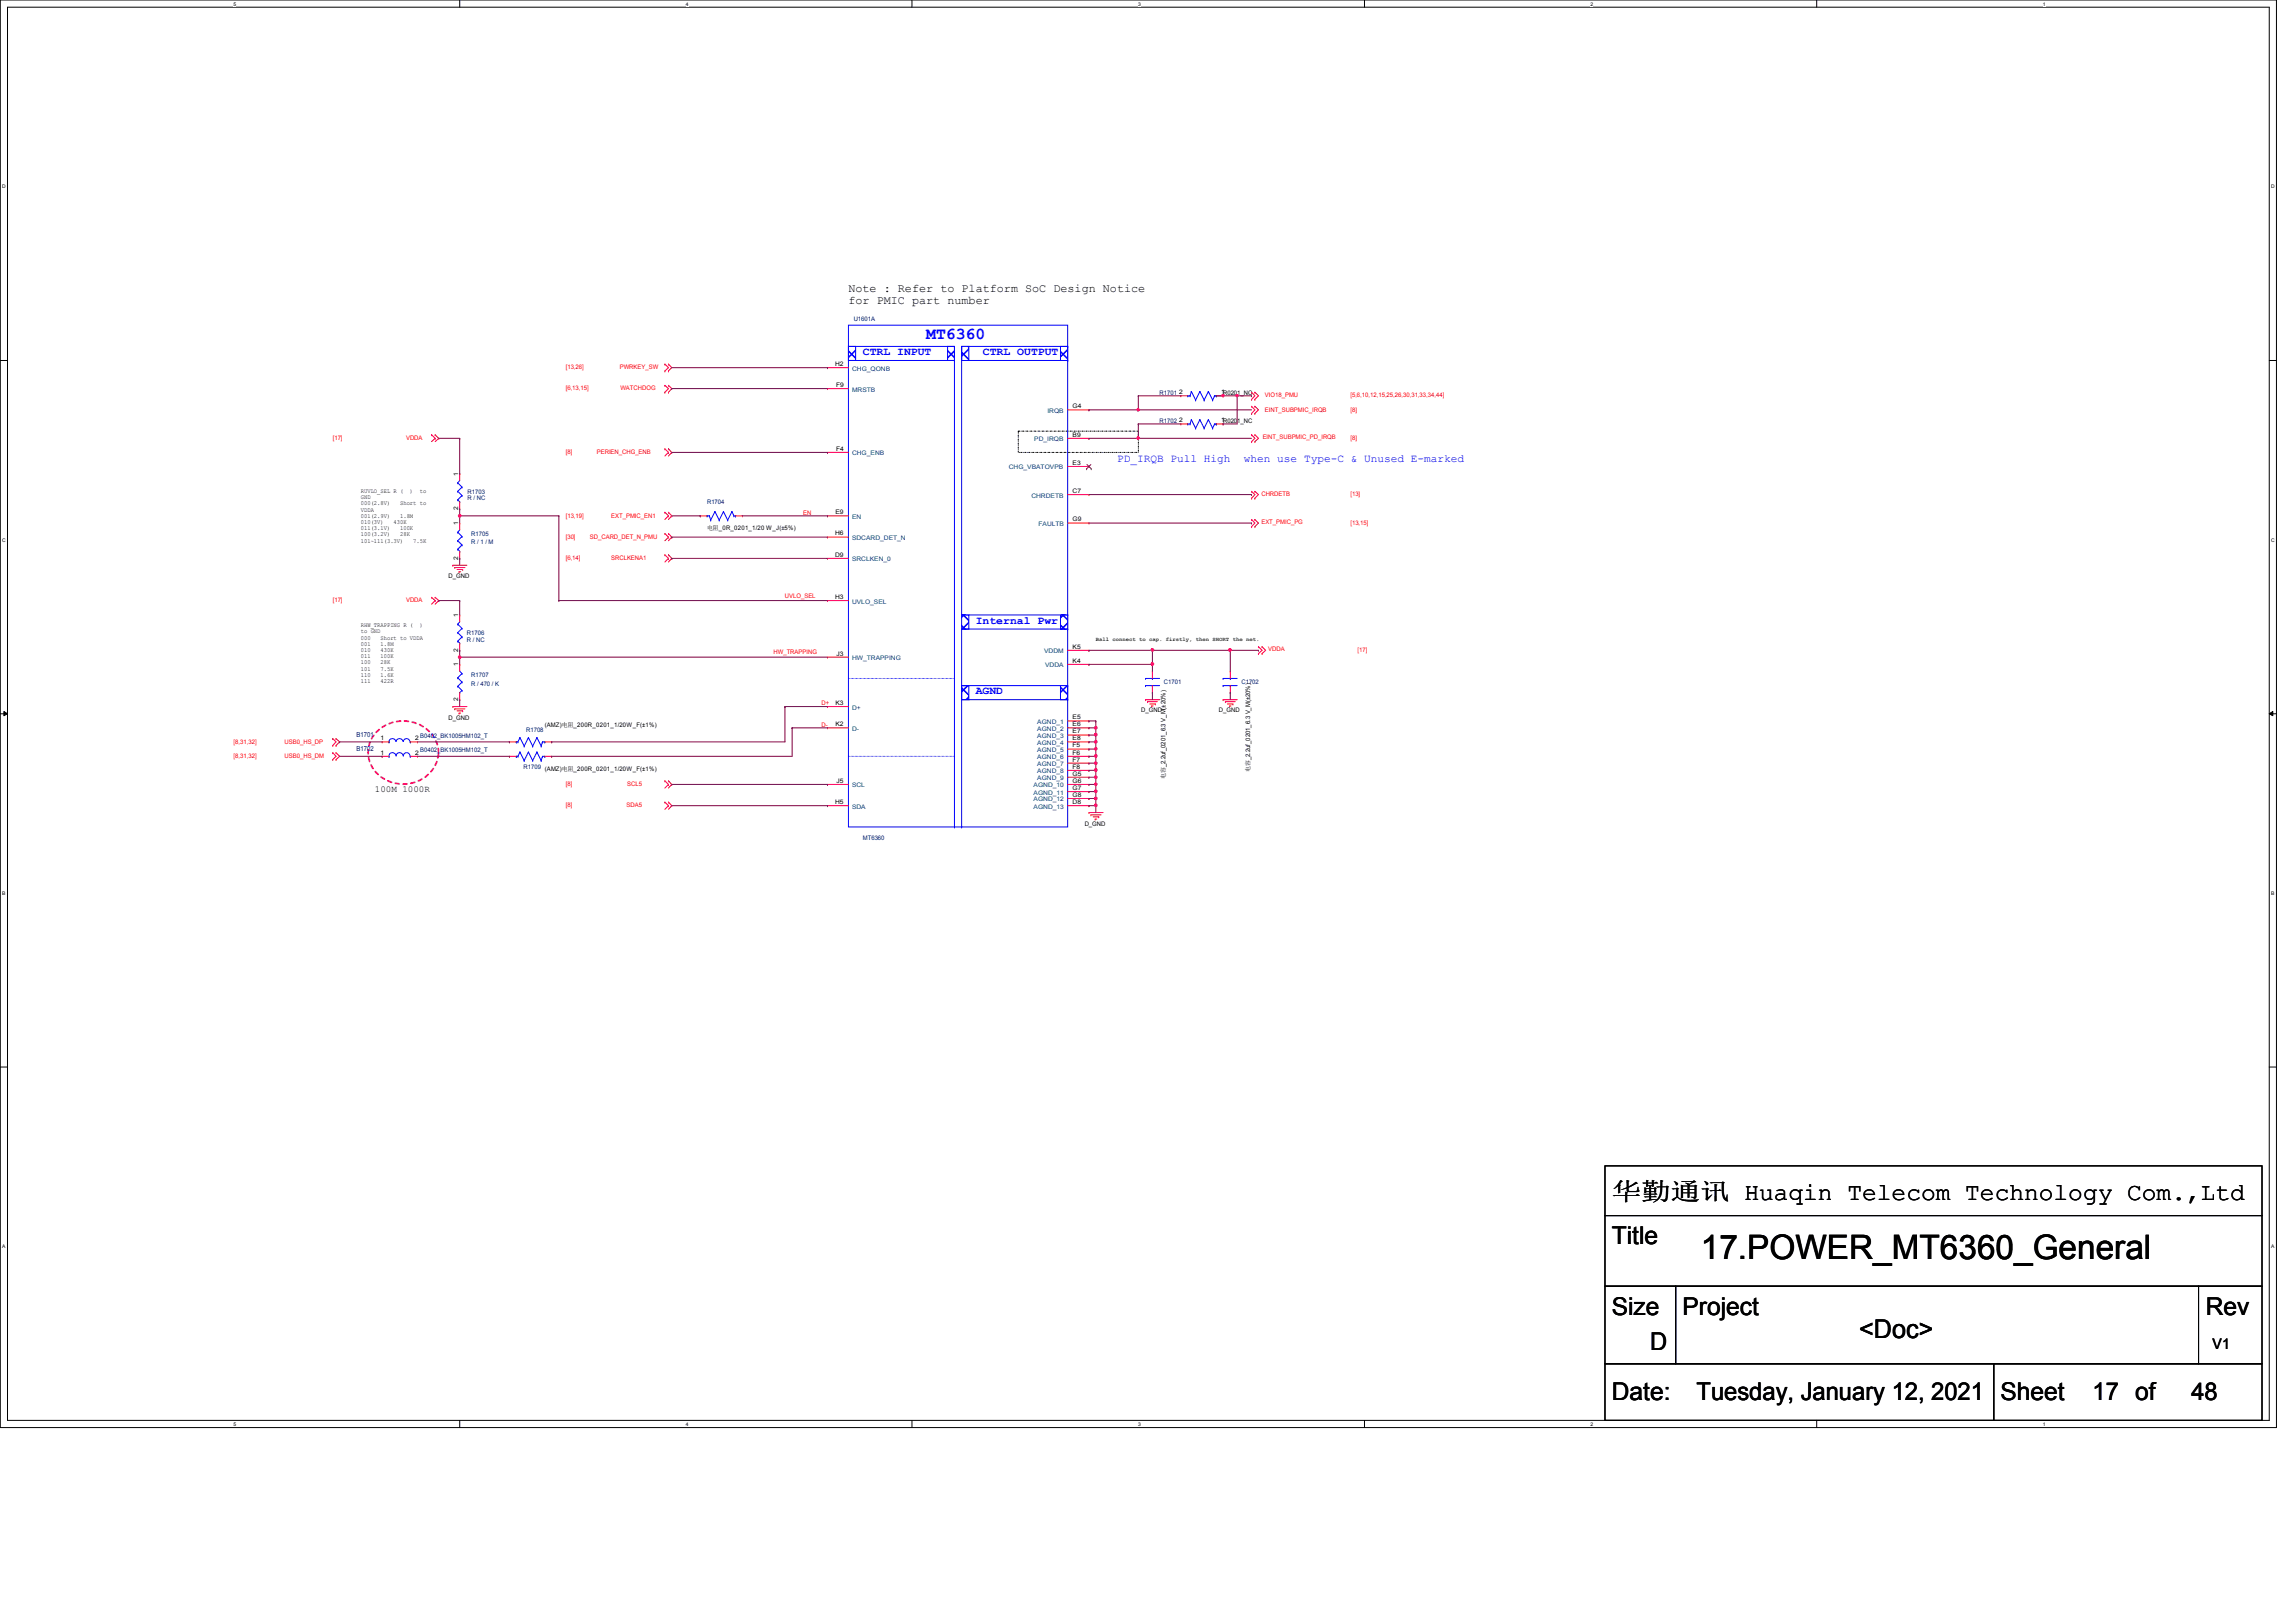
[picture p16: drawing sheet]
<svg xmlns="http://www.w3.org/2000/svg" width="297mm" height="210mm" viewBox="0 0 297 210" stroke-linecap="round" stroke-linejoin="round" font-family="sans-serif">
<defs><g id="words">
<text font-size="4.4" x="220" y="162.9">17.POWER_MT6360_General</text>
<text font-size="3.3" x="240.5" y="173.1">&lt;Doc&gt;</text>
<g font-size="3.2">
<text x="208.5" y="155.2">华华华华 Huaqin Telecom Technology Com.,Ltd</text>
<text x="208.5" y="161">Title</text>
<text x="208.5" y="170.2">Size</text>
<text x="217.7" y="170.2">Project</text>
<text x="285.4" y="170.2">Rev</text>
<text x="213.5" y="174.7">D</text>
<text x="208.5" y="181.1">Date:</text>
<text x="219.5" y="181.1">Tuesday, January 12, 2021</text>
<text x="258.8" y="181.1">Sheet</text>
<text x="270.7" y="181.1">17 of</text>
<text x="283.5" y="181.1">48</text>
</g>
<text font-size="2.2" fill="#00f" x="119.8" y="43.9">MT6360</text>
<text font-size="1.9" x="286.3" y="174.5">V1</text>
<g font-size="1.5">
<text x="109.8" y="37.8">Note : Refer to Platform SoC Design Notice</text>
<text x="109.8" y="39.3">for PMIC part number</text>
</g>
<g font-size="1.4" fill="#00f">
<text x="111.6" y="46">CTRL INPUT</text>
<text x="127.2" y="46">CTRL OUTPUT</text>
<text x="144.5" y="59.7">PD_IRQB Pull High</text>
<text x="160.9" y="59.7">when use Type-C &amp; Unused E-marked</text>
<text x="126.2" y="80.7">Internal Pwr</text>
<text x="126.2" y="89.9">AGND</text>
</g>
<text font-size="1.2" x="48.5" y="102.5">100M 1000R</text>
<g font-size=".9" fill="#000080">
<text x="46.1" y="95.4">B1701</text>
<text x="46.1" y="97.2">B1702</text>
</g>
<g font-size=".8" fill="#000080">
<text x="110.4" y="41.6">U1601A</text>
<text x="150" y="51.1">R1701</text>
<text x="150" y="54.7">R1702</text>
<text x="60.5" y="63.9">R1703</text>
<text x="60.5" y="64.8">R / NC</text>
<text x="91.5" y="65.2">R1704</text>
<text x="61" y="69.3">R1705</text>
<text x="61" y="70.4">R / 1 / M</text>
<text x="60.4" y="82.2">R1706</text>
<text x="60.4" y="83.1">R / NC</text>
<text x="61" y="87.6">R1707</text>
<text x="61" y="88.7">R / 470 / K</text>
<text x="150.6" y="88.6">C1701</text>
<text x="160.6" y="88.6">C1702</text>
<text x="54.4" y="95.5">B0402_BK1005HM102_T</text>
<text x="68.1" y="94.7">R1708</text>
<text x="54.4" y="97.3">B0402_BK1005HM102_T</text>
<text x="67.7" y="99.5">R1709</text>
<text x="111.6" y="108.7">MT6360</text>
</g>
<g font-size=".8" fill="#f00">
<text x="73.2" y="47.8">[13,26]</text>
<text x="80.2" y="47.8">PWRKEY_SW</text>
<text x="73.2" y="50.5">[6,13,15]</text>
<text x="80.3" y="50.5">WATCHDOG</text>
<text x="163.7" y="51.4">VIO18_PMU</text>
<text x="163.7" y="53.3">EINT_SUBPMIC_IRQB</text>
<text x="174.7" y="51.4">[5,6,10,12,15,25,26,30,31,33,34,44]</text>
<text x="174.7" y="53.3">[8]</text>
<text x="43" y="56.9">[17]</text>
<text x="52.5" y="56.9">VDDA</text>
<text x="73.2" y="58.8">[8]</text>
<text x="77.2" y="58.8">PERIEN_CHG_ENB</text>
<text x="163.4" y="56.8">EINT_SUBPMIC_PD_IRQB</text>
<text x="174.7" y="56.9">[8]</text>
<text x="163.2" y="64.1">CHRDETB</text>
<text x="174.7" y="64.2">[13]</text>
<text x="73.2" y="69.7">[30]</text>
<text x="73.2" y="67">[13,19]</text>
<text x="76.3" y="69.7">SD_CARD_DET_N_PMU</text>
<text x="79.1" y="67">EXT_PMIC_EN1</text>
<text x="103.9" y="66.6">EN</text>
<text x="163.2" y="67.8">EXT_PMIC_PG</text>
<text x="174.7" y="67.9">[13,15]</text>
<text x="43" y="77.9">[17]</text>
<text x="52.5" y="77.9">VDDA</text>
<text x="73.2" y="72.5">[6,14]</text>
<text x="79.1" y="72.5">SRCLKENA1</text>
<text x="101.6" y="77.3">UVLO_SEL</text>
<text x="100.1" y="84.7">HW_TRAPPING</text>
<text x="164.1" y="84.2">VDDA</text>
<text x="175.6" y="84.4">[17]</text>
<text x="106.3" y="91.3">D+</text>
<text x="106.3" y="94">D-</text>
<text x="30.2" y="98.1">[8,31,32]</text>
<text x="30.2" y="96.2">[8,31,32]</text>
<text x="36.8" y="98.1">USB0_HS_DM</text>
<text x="36.8" y="96.2">USB0_HS_DP</text>
<text x="73.2" y="101.7">[8]</text>
<text x="81.1" y="101.7">SCL5</text>
<text x="73.2" y="104.5">[8]</text>
<text x="81.1" y="104.5">SDA5</text>
</g>
<g font-size=".8">
<text x="108" y="47.4">H2</text>
<text x="108.2" y="50.1">F9</text>
<text x="138.8" y="52.8">G4</text>
<text x="152.6" y="51">2</text>
<text x="158" y="51">1R0201_NC</text>
<text x="108.2" y="58.3">F4</text>
<text x="138.8" y="56.5">B9</text>
<text x="152.6" y="54.7">2</text>
<text x="158" y="54.7">1R0201_NC</text>
<text x="46.7" y="63.8">RUVLO_SEL R (</text>
<text x="46.7" y="64.6">GND</text>
<text x="46.7" y="65.4">000(2.8V)</text>
<text x="51.8" y="65.4">Short to</text>
<text x="53" y="63.8">)</text>
<text x="54.3" y="63.8">to</text>
<text x="59.3" y="61.6" transform="rotate(-90 59.3 61.6)">1</text>
<text x="138.8" y="63.8">C7</text>
<text x="138.8" y="60.2">E3</text>
<text x="46.7" y="66.2">VDDA</text>
<text x="46.7" y="67">001(2.9V)</text>
<text x="46.7" y="67.8">010(3V)</text>
<text x="46.7" y="68.6">011(3.1V)</text>
<text x="46.7" y="69.4">100(3.2V)</text>
<text x="46.7" y="70.2">101~111(3.3V)</text>
<text x="50.9" y="67.8">430K</text>
<text x="51.8" y="67">1.8M</text>
<text x="51.8" y="68.6">100K</text>
<text x="51.8" y="69.4">28K</text>
<text x="53.5" y="70.2">7.5K</text>
<text x="59.3" y="66" transform="rotate(-90 59.3 66)">2</text>
<text x="59.3" y="67.9" transform="rotate(-90 59.3 67.9)">1</text>
<text x="91.5" y="68.5">电电_0R_0201_1/20 W_J(±5%)</text>
<text x="108" y="69.3">H6</text>
<text x="108.1" y="66.5">E9</text>
<text x="138.8" y="67.5">G9</text>
<text x="58" y="74.8">D_GND</text>
<text x="59.3" y="72.4" transform="rotate(-90 59.3 72.4)">2</text>
<text x="108" y="77.5">H3</text>
<text x="108" y="72">D9</text>
<text x="46.7" y="81.2">RHW_TRAPPING R (</text>
<text x="46.7" y="82">to GND</text>
<text x="46.7" y="82.8">000</text>
<text x="46.7" y="83.6">001</text>
<text x="49.2" y="82.8">Short to VDDA</text>
<text x="49.2" y="83.6">1.8M</text>
<text x="54.3" y="81.2">)</text>
<text x="59.3" y="79.8" transform="rotate(-90 59.3 79.8)">1</text>
<text x="138.8" y="83.9">K5</text>
<text x="46.7" y="84.4">010</text>
<text x="46.7" y="85.2">011</text>
<text x="46.7" y="86">100</text>
<text x="46.7" y="86.8">101</text>
<text x="46.7" y="87.6">110</text>
<text x="46.7" y="88.4">111</text>
<text x="49.2" y="84.4">430K</text>
<text x="49.2" y="85.2">100K</text>
<text x="49.2" y="86">28K</text>
<text x="49.2" y="86.8">7.5K</text>
<text x="49.2" y="87.6">1.6K</text>
<text x="49.2" y="88.4">422R</text>
<text x="59.3" y="86.2" transform="rotate(-90 59.3 86.2)">1</text>
<text x="59.3" y="84.3" transform="rotate(-90 59.3 84.3)">2</text>
<text x="108.2" y="84.8">J3</text>
<text x="138.8" y="85.8">K4</text>
<text x="49.2" y="95.8">1</text>
<text x="53.7" y="95.8">2</text>
<text x="58" y="93.1">D_GND</text>
<text x="59.3" y="90.7" transform="rotate(-90 59.3 90.7)">2</text>
<text x="70.5" y="94.1">(AMZ)电电_200R_0201_1/20W_F(±1%)</text>
<text x="108.1" y="91.2">K3</text>
<text x="108.1" y="94">K2</text>
<text x="138.8" y="94.9">E7</text>
<text x="138.8" y="93.1">E5</text>
<text x="138.8" y="94">E6</text>
<text x="138.8" y="95.8">E8</text>
<text x="147.7" y="92.2">D_GND</text>
<text x="157.7" y="92.2">D_GND</text>
<text x="49.2" y="97.7">1</text>
<text x="53.7" y="97.7">2</text>
<text x="70.5" y="99.7">(AMZ)电电_200R_0201_1/20W_F(±1%)</text>
<text x="108.2" y="101.3">J5</text>
<text x="138.8" y="96.7">F5</text>
<text x="138.8" y="97.7">F6</text>
<text x="138.8" y="98.5">F7</text>
<text x="138.8" y="99.5">F8</text>
<text x="138.8" y="100.4">G5</text>
<text x="138.8" y="101.3">G6</text>
<text x="150.8" y="100.8" transform="rotate(-90 150.8 100.8)">电电_2.2uf_0201_6.3 V_M(±20%)</text>
<text x="161.7" y="99.9" transform="rotate(-90 161.7 99.9)">电电_2.2uf_0201_6.3 V_M(±20%)</text>
<text x="108" y="104.1">H5</text>
<text x="138.8" y="102.2">G7</text>
<text x="138.8" y="103.1">G8</text>
<text x="138.8" y="104.1">D8</text>
<text x="140.3" y="106.8">D_GND</text>
</g>
<g font-size=".8" fill="#004080">
<text x="110.2" y="48">CHG_QONB</text>
<text x="110.2" y="50.7">MRSTB</text>
<text x="135.5" y="53.4">IRQB</text>
<text x="110.2" y="58.9">CHG_ENB</text>
<text x="133.8" y="57.1">PD_IRQB</text>
<text x="130.5" y="60.7">CHG_VBATOVPB</text>
<text x="133.4" y="64.4">CHRDETB</text>
<text x="110.2" y="67.1">EN</text>
<text x="110.2" y="69.9">SDCARD_DET_N</text>
<text x="134.4" y="68.1">FAULTB</text>
<text x="110.2" y="72.6">SRCLKEN_0</text>
<text x="110.2" y="78.1">UVLO_SEL</text>
<text x="110.2" y="85.4">HW_TRAPPING</text>
<text x="135.1" y="84.5">VDDM</text>
<text x="135.2" y="86.4">VDDA</text>
<text x="110.2" y="94.6">D-</text>
<text x="110.2" y="91.8">D+</text>
<text x="134.2" y="95.5">AGND_3</text>
<text x="134.2" y="93.7">AGND_1</text>
<text x="134.2" y="94.6">AGND_2</text>
<text x="110.2" y="101.9">SCL</text>
<text x="133.7" y="101.9">AGND_10</text>
<text x="134.2" y="96.4">AGND_4</text>
<text x="134.2" y="97.3">AGND_5</text>
<text x="134.2" y="98.3">AGND_6</text>
<text x="134.2" y="99.1">AGND_7</text>
<text x="134.2" y="100.1">AGND_8</text>
<text x="134.2" y="101">AGND_9</text>
<text x="110.2" y="104.6">SDA</text>
<text x="133.7" y="102.8">AGND_11</text>
<text x="133.7" y="103.7">AGND_12</text>
<text x="133.7" y="104.6">AGND_13</text>
</g>
<text font-size=".7" fill="#008000" x="141.8" y="82.9">Ball connect to cap. firstly, then SHORT the net.</text>
<g font-size=".6">
<text x="30.2" y=".7">5</text>
<text x="88.7" y=".7">4</text>
<text x="147.2" y=".7">3</text>
<text x="205.8" y=".7">2</text>
<text x="264.3" y=".7">1</text>
<text x=".3" y="24.4">D</text>
<text x="293.8" y="24.4">D</text>
<text x=".3" y="70.1">C</text>
<text x="293.8" y="70.1">C</text>
<text x=".3" y="115.8">B</text>
<text x="293.8" y="115.8">B</text>
<text x=".3" y="161.5">A</text>
<text x="293.8" y="161.5">A</text>
<text x="30.2" y="184.5">5</text>
<text x="88.7" y="184.5">4</text>
<text x="147.2" y="184.5">3</text>
<text x="205.8" y="184.5">2</text>
<text x="264.3" y="184.5">1</text>
</g>
</g></defs>
<path d="M0 0h294.5v184.7h-294.5zM1 .9h292.6v182.9h-292.6z" fill="none" stroke="#000" stroke-width=".13"/>
<g fill="#fff">
<path d="M30.2 .1h.4v.7h-.4z"/>
<path d="M30.2 183.9h.4v.8h-.4z"/>
</g>
<path d="M59.5 0v.9M59.5 183.8v.9" fill="none" stroke="#000" stroke-width=".13"/>
<g fill="#fff">
<path d="M88.7 .1h.4v.7h-.4z"/>
<path d="M88.7 183.9h.4v.8h-.4z"/>
</g>
<path d="M118 0v.9M118 183.8v.9" fill="none" stroke="#000" stroke-width=".13"/>
<g fill="#fff">
<path d="M147.2 .1h.4v.7h-.4z"/>
<path d="M147.2 183.9h.4v.8h-.4z"/>
</g>
<path d="M176.5 0v.9M176.5 183.8v.9" fill="none" stroke="#000" stroke-width=".13"/>
<g fill="#fff">
<path d="M205.8 .1h.3v.7h-.3z"/>
<path d="M205.8 183.9h.3v.8h-.3z"/>
</g>
<path d="M235 0v.9M235 183.8v.9" fill="none" stroke="#000" stroke-width=".13"/>
<g fill="#fff">
<path d="M264.3 .1h.3v.7h-.3z"/>
<path d="M264.3 183.9h.3v.8h-.3z"/>
<path d="M.3 23.8h.5v.7h-.5z"/>
<path d="M293.8 23.8h.5v.7h-.5z"/>
<path d="M.3 69.5h.5v.7h-.5z"/>
<path d="M293.8 69.5h.5v.7h-.5z"/>
</g>
<path d="M0 46.7h1M293.6 46.7h.9" fill="none" stroke="#000" stroke-width=".13"/>
<g fill="#fff">
<path d="M.3 115.2h.4v.8h-.4z"/>
<path d="M293.8 115.2h.5v.8h-.5z"/>
</g>
<path d="M0 92.4h1M.5 92.1l.5 .3-.5 .2zM293.6 92.4l.4-.3v.5zM293.6 92.4h.9" fill="none" stroke="#000" stroke-width=".13"/>
<path d="M.5 92.1l.5 .3-.5 .2zM293.6 92.4l.4-.3v.5z" fill="#000"/>
<g fill="#fff">
<path d="M.3 160.9h.4v.8h-.4z"/>
<path d="M293.8 160.9h.4v.8h-.4z"/>
</g>
<path d="M0 138.1h1M293.6 138.1h.9M207.6 157.3h85v9.2h-85zM207.6 150.9h85v6.4h-85zM207.6 166.5h9.2v10h-9.2zM207.6 176.5h50.3v7.3h-50.3zM216.8 166.5h67.6v10h-67.6zM257.9 176.5h34.7v7.3h-34.7zM284.4 166.5h8.2v10h-8.2z" fill="none" stroke="#000" stroke-width=".13"/>
<path d="M131.7 55.8h15.6v2.7h-15.6z" fill="none" stroke="#000" stroke-width=".13" stroke-dasharray=".2 .2 0 .2"/>
<path d="M48.7 94.7a4.8 4.8 0 0 1 7.7 1.2 4.1 4.1 0 0 1-3.4 5.5 4.4 4.4 0 0 1-5.4-4 3.8 3.8 0 0 1 1.1-2.7z" fill="none" stroke="#f0f" stroke-width=".25" stroke-dasharray=".5 .5"/>
<g fill="none" stroke="#f00" stroke-width=".13">
<path d="M55.8 56.3h.1M55.8 56.3l.5 .4M56.3 56.7h.1M56.3 56.3h.1M56.3 56.7l-.5 .4M56.3 56.3l.5 .4M56.8 56.7h.1M56.8 56.7l-.5 .4M86 49.9h.1M86 50.8h.1M86 47.1h.1M86 48h.1"/>
<path d="M86 58.1h.1M86 49.9l.5 .4-.5 .5M86 47.1l.5 .5-.5 .4M86 58.1l.5 .4M86.5 50.8h.1M86.5 49.9h.1M86.5 48h.1M86.5 47.1h.1M86.5 58.5h.1M86.5 58.1h.1M86.5 49.9l.4 .4-.4 .5M86.5 47.1l.4 .5-.4 .4"/>
<path d="M86.5 58.5l-.5 .5M86.5 58.1l.4 .4M86.9 58.5h.1M86.9 58.5l-.4 .5M152.8 54.9h.1M152.8 51.2h.1M152.8 54.9h.9M152.8 51.2h.9M157.3 54.9h.9M157.3 51.2h.9M158.2 54.9h.1M158.2 51.2h.1"/>
<path d="M161.9 50.8h.1M161.9 51.7h.1M161.9 50.8l.4 .4-.4 .5M161.9 52.6h.1M161.9 53.5h.1M161.9 56.3h.1M161.9 57.1h.1M161.9 52.6l.4 .4-.4 .5M161.9 56.3l.4 .4-.4 .4M162.3 50.8h.1M162.3 51.7h.1M162.3 50.8l.5 .4-.5 .5"/>
<path d="M162.3 52.6h.1M162.3 53.5h.1M162.3 56.3h.1M162.3 57.1h.1M162.3 52.6l.5 .4-.5 .5M162.3 56.3l.5 .4-.5 .4M55.8 77.3h.1M55.8 77.3l.5 .4M56.3 77.7h.1M56.3 77.3h.1M56.3 77.7l-.5 .5M56.3 77.3l.5 .4"/>
<path d="M56.8 77.7h.1M56.8 77.7l-.5 .5M58.6 73.2h.1M58.6 73.2h1.8M58.8 73.4h.1M58.8 73.4h1.4M59.1 73.7h.8M59.4 74h.1M59.4 74h.2M59.5 61.3h.1M59.5 65.9h.1M59.5 61.3v.9"/>
<path d="M59.5 64.9v1M59.5 79.6h.1M59.5 67.7h.1M59.5 72.3h.1M59.5 67.7v.9M59.5 71.3v1M59.5 79.6v.9M59.9 73.7h.1M86 66.3h.1M86 69h.1M86 71.8h.1M86 66.3l.5 .5"/>
<path d="M86 69l.5 .5M86 71.8l.5 .5M86.5 66.8h.1M86.5 66.3h.1M86.5 69.5h.1M86.5 69h.1M86.5 72.3h.1M86.5 71.8h.1M86.5 66.8l-.5 .4M86.5 66.3l.4 .5M86.5 69.5l-.5 .5M86.5 69l.4 .5"/>
<path d="M86.5 72.3l-.5 .4M86.5 71.8l.4 .5M86.9 66.8h.1M86.9 69.5h.1M86.9 72.3h.1M86.9 66.8l-.4 .4M86.9 69.5l-.4 .5M86.9 72.3l-.4 .4M90.6 66.8h.1M90.6 66.8h.9M95.2 66.8h.8M96 66.8h.1"/>
<path d="M161.9 67.2h.1M161.9 68.2h.1M161.9 67.2l.4 .5-.4 .5M161.9 63.6h.1M161.9 64.5h.1M161.9 63.6l.4 .4-.4 .5M162.3 67.2h.1M162.3 68.2h.1M162.3 67.2l.5 .5-.5 .5M162.3 63.6h.1M162.3 64.5h.1M162.3 63.6l.5 .4-.5 .5"/>
<path d="M43 95.6h.1M43 96.5h.1M43 97.4h.1M43 98.3h.1M43 95.6l.5 .4-.5 .5M43 97.4l.5 .5-.5 .4M43.5 96.5h.1M43.5 95.6h.1M43.5 98.3h.1M43.5 97.4h.1M43.5 95.6l.4 .4-.4 .5M43.5 97.4l.4 .5-.4 .4"/>
<path d="M49.4 97.9h.1M49.4 96h.1M49.4 97.9h.9M49.4 96h.9M53.1 97.9h.9M53.1 96h.9M54 97.9h.1M54 96h.1M58.6 91.4h.1M58.6 91.4h1.8M58.8 91.7h.1M58.8 91.7h1.4"/>
<path d="M59.1 92h.8M59.4 92.3h.1M59.4 92.3h.2M59.5 84.2h.1M59.5 86h.1M59.5 90.5h.1M59.5 83.2v1M59.5 86v.9M59.5 89.6v.9M59.9 92h.1M65.9 97.9h.1M65.9 97.9h.9"/>
<path d="M70.5 97.9h.9M71.4 97.9h.1M148.2 90.6h.1M148.2 90.6h1.8M148.5 90.8h.1M148.5 90.8h1.2M148.8 91.1h.7M149 91.4h.1M149 91.4h.2M149.5 91.1h.1M158.2 90.6h.1M158.2 90.6h1.9"/>
<path d="M158.5 90.8h.1M158.5 90.8h1.3M158.8 91.1h.7M159.1 91.4h.1M159.1 91.4h.2M159.2 86.9h.1M159.2 89.6h.1M159.2 86.9v.9M159.2 88.7v.9M159.5 91.1h.1M162.8 83.7h.1M162.8 84.6h.1"/>
<path d="M162.8 83.7l.5 .5-.5 .4M163.3 83.7h.1M163.3 84.6h.1M163.3 83.7l.4 .5-.4 .4M86 103.8h.1M86 103.8l.5 .5M86 101h.1M86 101l.5 .5M86.5 104.3h.1M86.5 103.8h.1M86.5 104.3l-.5 .4M86.5 103.8l.4 .5"/>
<path d="M86.5 101.5h.1M86.5 101h.1M86.5 101.5l-.5 .5M86.5 101l.4 .5M86.9 104.3h.1M86.9 104.3l-.4 .4M86.9 101.5h.1M86.9 101.5l-.4 .5M140.9 105.2h.1M140.9 105.2h1.8M141.1 105.5h.1M141.1 105.5h1.3"/>
<path d="M141.4 105.7h.8M141.7 106h.1M141.7 106h.2M142.2 105.7h.1"/>
</g>
<g fill="none" stroke="#00f" stroke-width=".13">
<path d="M153.7 54.9h.1M153.7 51.2h.1M153.7 54.9h.3M153.7 51.2h.3M154 54.9h.1M154 51.2h.1M154.1 54.3h.1M154.1 50.7h.1M154.1 54.3l-.1 .6M154.1 54.3l.6 1.1M154.1 50.7l-.1 .5M154.1 50.7l.6 1.1"/>
<path d="M154.7 55.4h.1M154.7 51.8h.1M155.2 54.3h.1M155.2 50.7h.1M155.2 54.3l-.5 1.1M155.2 54.3l.6 1.1M155.2 50.7l-.5 1.1M155.2 50.7l.6 1.1M155.8 55.4h.1M155.8 51.8h.1M156.3 54.3h.1M156.3 50.7h.1"/>
<path d="M156.3 54.3l-.5 1.1M156.3 54.3l.6 1.1M156.3 50.7l-.5 1.1M156.3 50.7l.6 1.1M156.9 55.4h.1M156.9 51.8h.1M157.1 54.9h.1M157.1 51.2h.1M157.1 54.9h.2M157.1 54.9l-.2 .5M157.1 51.2h.2M157.1 51.2l-.2 .6"/>
<path d="M157.3 54.9h.1M157.3 51.2h.1M59.2 62.5h.1M59.2 63.6h.1M59.2 64.7h.1M59.2 62.5l.6 .5M59.2 63.6l.6 .5M59.2 64.7l.3 .2M59.2 68.9h.1M59.2 70h.1M59.2 71.1h.1M59.2 68.9l.6 .5"/>
<path d="M59.2 70l.6 .5M59.2 71.1l.3 .2M59.5 64.9h.1M59.5 62.2l-.3 .3M59.5 71.3h.1M59.5 68.6l-.3 .3M59.8 63h.1M59.8 64.1h.1M59.8 63l-.6 .6M59.8 64.1l-.6 .6M59.8 69.4h.1M59.8 70.5h.1"/>
<path d="M59.8 69.4l-.6 .6M59.8 70.5l-.6 .6M91.5 66.8h.1M91.5 66.8h.3M91.8 66.8h.1M91.8 66.8l.1 .5M91.9 67.3h.1M92.5 66.2h.1M92.5 66.2l-.6 1.1M92.5 66.2l.5 1.1M93 67.3h.1M93.6 66.2h.1"/>
<path d="M93.6 66.2l-.6 1.1M93.6 66.2l.5 1.1M94.1 67.3h.1M94.7 66.2h.1M94.7 66.2l-.6 1.1M94.7 66.2l.2 .6M94.9 66.8h.1M94.9 66.8h.3M95.2 66.8h.1M50.3 97.9h.1M50.3 97.8a.44 .44 0 0 1 .5-.4 .44 .44 0 0 1 .4 .4M50.3 96h.1"/>
<path d="M50.3 96a.45 .45 0 0 1 .5-.4 .45 .45 0 0 1 .4 .4M51.3 97.8a.44 .44 0 0 1 .4-.4 .44 .44 0 0 1 .4 .4M51.3 96a.45 .45 0 0 1 .4-.4 .45 .45 0 0 1 .4 .4M52.2 97.8a.42 .42 0 0 1 .4-.4 .42 .42 0 0 1 .4 .4M52.2 96a.43 .43 0 0 1 .4-.4 .43 .43 0 0 1 .4 .4M53.1 97.9h.1M53.1 96h.1M59.2 80.8h.1M59.2 81.9h.1M59.2 83h.1M59.2 87.7h.1M59.2 88.8h.1"/>
<path d="M59.2 80.8l.6 .5M59.2 81.9l.6 .5M59.2 83l.3 .2M59.2 87.7l.6 .6M59.2 88.8l.6 .6M59.5 83.2h.1M59.5 89.6h.1M59.5 80.5l-.3 .3M59.5 86.9l.3 .3M59.8 81.3h.1M59.8 82.4h.1M59.8 87.2h.1"/>
<path d="M59.8 88.3h.1M59.8 89.4h.1M59.8 81.3l-.6 .6M59.8 82.4l-.6 .6M59.8 87.2l-.6 .5M59.8 88.3l-.6 .5M59.8 89.4l-.3 .2M66.8 97.9h.1M66.8 97.9h.2M67 97.9h.1M67.3 97.3h.1M67.3 97.3l.5 1.1"/>
<path d="M67.3 97.3l-.3 .6M67.8 98.4h.1M68.4 97.3h.1M68.4 97.3l.5 1.1M68.4 97.3l-.6 1.1M68.9 98.4h.1M69.5 97.3h.1M69.5 97.3l.5 1.1M69.5 97.3l-.6 1.1M70 98.4h.1M70.2 97.9h.1M70.2 97.9h.3"/>
<path d="M70.2 97.9l-.2 .5M70.5 97.9h.1M158.2 87.8h.1M158.2 88.7h.1M158.2 87.8h1.9M158.2 88.7h1.9M159.2 87.8h.1M159.2 88.7h.1"/>
</g>
<path d="M109.8 44.8h.9v1.9h-.9z" fill-rule="evenodd" fill="#fff"/>
<path d="M109.8 44.8h.9v1.9h-.9z" fill-rule="evenodd" fill="#00f"/>
<path d="M109.8 44.8h.9v1.9h-.9z" fill="none" stroke="#00f" stroke-width=".13"/>
<path d="M122.6 44.8h.9v1.9h-.9z" fill-rule="evenodd" fill="#fff"/>
<path d="M122.6 44.8h.9v1.9h-.9z" fill-rule="evenodd" fill="#00f"/>
<path d="M109.8 46.7h13.7M109.8 44.8h13.7M122.6 44.8h.9v1.9h-.9zM123.5 46.7h.1M123.5 44.8h.1M124.4 46.7h13.7M138.1 46.7h.1" fill="none" stroke="#00f" stroke-width=".13"/>
<path d="M137.2 44.8h.9v1.9h-.9z" fill-rule="evenodd" fill="#fff"/>
<path d="M137.2 44.8h.9v1.9h-.9z" fill-rule="evenodd" fill="#00f"/>
<path d="M124.4 44.8h13.7M137.2 44.8h.9v1.9h-.9zM138.1 44.8h.1" fill="none" stroke="#00f" stroke-width=".13"/>
<path d="M124.4 44.8h.9v1.9h-.9z" fill-rule="evenodd" fill="#fff"/>
<path d="M124.4 44.8h.9v1.9h-.9z" fill-rule="evenodd" fill="#00f"/>
<path d="M124.4 44.8h.9v1.9h-.9z" fill="none" stroke="#00f" stroke-width=".13"/>
<path d="M124.4 88.7h.9v1.8h-.9z" fill-rule="evenodd" fill="#fff"/>
<path d="M124.4 88.7h.9v1.8h-.9z" fill-rule="evenodd" fill="#00f"/>
<path d="M124.4 88.7h.9v1.8h-.9zM124.4 88.7h13.7M138.1 88.7h.1" fill="none" stroke="#00f" stroke-width=".13"/>
<path d="M137.2 88.7h.9v1.8h-.9z" fill-rule="evenodd" fill="#fff"/>
<path d="M137.2 88.7h.9v1.8h-.9z" fill-rule="evenodd" fill="#00f"/>
<path d="M109.8 42.1h28.3v64.9h-28.3zM123.5 44.8v62.2M124.4 44.8v62.2M109.8 87.8h13.7M109.8 97.9h13.7M123.5 87.8h.1M123.5 97.9h.1M124.4 90.5h13.7M137.2 88.7h.9v1.8h-.9zM138.1 90.5h.1M123.5 107h.1M124.4 107h.1" fill="none" stroke="#00f" stroke-width=".13"/>
<path d="M137.2 79.6h.9v1.8h-.9z" fill-rule="evenodd" fill="#fff"/>
<path d="M137.2 79.6h.9v1.8h-.9z" fill-rule="evenodd" fill="#00f"/>
<path d="M137.2 79.6h.9v1.8h-.9z" fill="none" stroke="#00f" stroke-width=".13"/>
<path d="M124.4 79.6h.9v1.8h-.9z" fill-rule="evenodd" fill="#fff"/>
<path d="M124.4 79.6h.9v1.8h-.9z" fill-rule="evenodd" fill="#00f"/>
<g fill="none" stroke="#00f" stroke-width=".13">
<path d="M124.4 79.6h.9v1.8h-.9zM124.4 79.6h13.7M138.1 79.6h.1M66.8 96h.1M66.8 96h.2M67 96h.1M67.3 95.5h.1M67.3 95.5l.5 1.1M67.3 95.5l-.3 .5M67.8 96.6h.1M68.4 95.5h.1M68.4 95.5l.5 1.1"/>
<path d="M68.4 95.5l-.6 1.1M68.9 96.6h.1M69.5 95.5h.1M69.5 95.5l.5 1.1M69.5 95.5l-.6 1.1M70 96.6h.1M70.2 96h.1M70.2 96h.3M70.2 96l-.2 .6M70.5 96h.1M124.4 81.4h13.7M138.1 81.4h.1"/>
<path d="M148.2 87.8h.1M148.2 88.7h.1M148.2 87.8h1.8M148.2 88.7h1.8M149.1 87.8h.1M149.1 88.7h.1"/>
</g>
<g fill="none" stroke="#f00" stroke-width=".13">
<path d="M107.1 47.6h.1M107.1 50.3h.1M107.1 58.5h.1M107.1 47.6h2.7M107.1 50.3h2.7M107.1 58.5h2.7M138.1 53h2.8M138.1 56.7h2.8M140.9 53h.1M140.9 56.7h.1M107.1 77.7h.1M107.1 66.8h.1"/>
<path d="M107.1 69.5h.1M107.1 72.3h.1M107.1 77.7h2.7M107.1 66.8h2.7M107.1 69.5h2.7M107.1 72.3h2.7M138.1 67.7h2.8M138.1 64h2.8M138.1 60.4h2.8M140.9 67.7h.1M140.9 64h.1M140.9 60.4h.1"/>
<path d="M65.9 96h.1M65.9 96h.9M70.5 96h.9M71.4 96h.1M107.1 85h.1M107.1 85h2.7M107.1 91.4h.1M107.1 94.2h.1M107.1 91.4h2.7M107.1 94.2h2.7M138.1 94.2h2.8M138.1 93.3h2.8"/>
<path d="M138.1 96h2.8M138.1 96.9h2.8M138.1 97.9h2.8M138.1 98.8h2.8M138.1 99.7h2.8M138.1 95.1h2.8M138.1 84.2h2.8M138.1 86h2.8M140.9 93.3h.1M140.9 94.2h.1M140.9 96h.1M140.9 96.9h.1"/>
<path d="M140.9 97.9h.1M140.9 98.8h.1M140.9 99.7h.1M140.9 95.1h.1M140.9 84.2h.1M140.9 86h.1M149.1 86.9h.1M149.1 89.6h.1M149.1 86.9v.9M149.1 88.7v.9M107.1 101.5h.1M107.1 104.3h.1"/>
<path d="M107.1 101.5h2.7M107.1 104.3h2.7M138.1 101.5h2.8M138.1 104.3h2.8M138.1 100.6h2.8M138.1 102.4h2.8M138.1 103.3h2.8M140.9 100.6h.1M140.9 101.5h.1M140.9 102.4h.1M140.9 103.3h.1M140.9 104.3h.1"/>
</g>
<path d="M140.6 60.7h.1M140.6 60.1l.6 .6M141.1 60.1l-.5 .6M141.2 60.7h.1" fill="none" stroke="#804000" stroke-width=".13"/>
<path d="M86.9 50.3h.1M86.9 47.6h20.2M86.9 50.3h20.2M107.1 47.6h.1M140.9 53h.1M140.9 53h21M147.3 51.2h.1M147.3 53h.1M147.3 51.2h5.5M147.3 51.2v1.8M157.3 51.2h.9M158.2 51.2h.1" fill="none" stroke="#800040" stroke-width=".13"/>
<path d="M147.1 52.9h.2v.3h-.2z" fill-rule="evenodd" fill="#f0f"/>
<path d="M147.1 52.9h.2v.3h-.2z" fill="none" stroke="#f0f" stroke-width=".13"/>
<path d="M140.9 56.7h.1M140.9 56.7h21M147.3 54.9h.1M147.3 56.7h.1M147.3 54.9h5.5M147.3 54.9v1.8M158.2 54.9h.1M158.2 54.9h1.9" fill="none" stroke="#800040" stroke-width=".13"/>
<path d="M147.1 56.6h.2v.2h-.2z" fill-rule="evenodd" fill="#f0f"/>
<path d="M147.1 56.6h.2v.2h-.2z" fill="none" stroke="#f0f" stroke-width=".13"/>
<path d="M59.5 56.7v4.6M86.9 58.5h20.2M107.1 58.5h.1M59.5 61.3h.1M59.5 65.9h.1M59.5 66.8h.1M59.5 65.9v.9M59.5 66.8h12.8M140.9 64h21M161.9 64h.1" fill="none" stroke="#800040" stroke-width=".13"/>
<path d="M59.3 66.6h.3v.3h-.3z" fill-rule="evenodd" fill="#f0f"/>
<path d="M59.3 66.6h.3v.3h-.3z" fill="none" stroke="#f0f" stroke-width=".13"/>
<g fill="none" stroke="#800040" stroke-width=".13">
<path d="M59.5 72.3h.1M59.5 77.7h.1M59.5 72.3v.8M59.5 77.7v1.9M59.5 66.8h.1M59.5 66.8v.9M72.3 77.7h.1M72.3 77.7h34.8M72.3 66.8h.1M72.3 66.8v10.9M86.9 69.5h.1M86.9 72.3h.1"/>
<path d="M86.9 69.5h20.2M86.9 72.3h20.2M86.9 66.8h3.7M90.6 66.8h.1M96 66.8h11.1M107.1 66.8h.1M140.9 67.7h21M161.9 67.7h.1M59.5 84.2h.1M59.5 84.2v.8M140.9 84.2h.1M140.9 84.2h8.2"/>
</g>
<path d="M149 84h.2v.2h-.2z" fill-rule="evenodd" fill="#f0f"/>
<path d="M149 84h.2v.2h-.2z" fill="none" stroke="#f0f" stroke-width=".13"/>
<path d="M59.5 85h.1M59.5 85v1M59.5 85h47.6M159.2 84.2h.1M159.2 84.2v2.7" fill="none" stroke="#800040" stroke-width=".13"/>
<path d="M59.3 84.9h.3v.3h-.3z" fill-rule="evenodd" fill="#f0f"/>
<path d="M59.3 84.9h.3v.3h-.3z" fill="none" stroke="#f0f" stroke-width=".13"/>
<path d="M140.9 86h.1M140.9 86h8.2" fill="none" stroke="#800040" stroke-width=".13"/>
<path d="M149 85.8h.2v.2h-.2z" fill-rule="evenodd" fill="#f0f"/>
<path d="M149 85.8h.2v.2h-.2z" fill="none" stroke="#f0f" stroke-width=".13"/>
<g fill="none" stroke="#800040" stroke-width=".13">
<path d="M59.5 90.5h.1M59.5 90.5v.9M101.6 91.4h.1M101.6 91.4h5.5M101.6 91.4v4.6M102.5 94.2h.1M102.5 94.2v3.7M102.5 94.2h4.6M140.9 93.3h.1M140.9 94.2h.1M140.9 93.3h.9M140.9 94.2h.9"/>
<path d="M141.8 93.3h.1M141.8 94.2h.1M141.8 93.3v1.8M149.1 86h.1M149.1 89.6h.1M149.1 86v.9M149.1 89.6v.9M159.2 89.6h.1M159.2 89.6v.9"/>
</g>
<path d="M141.6 94.9h.3v.3h-.3z" fill-rule="evenodd" fill="#f0f"/>
<path d="M141.6 94.9h.3v.3h-.3z" fill="none" stroke="#f0f" stroke-width=".13"/>
<path d="M141.6 94.1h.3v.2h-.3z" fill-rule="evenodd" fill="#f0f"/>
<path d="M141.6 94.1h.3v.2h-.3z" fill="none" stroke="#f0f" stroke-width=".13"/>
<path d="M71.4 96h.1M71.4 96h30.2M140.9 95.1h.1M140.9 96h.1M140.9 95.1h.9M140.9 96h.9M141.8 95.1h.1M141.8 96h.1M141.8 95.1v1.8" fill="none" stroke="#800040" stroke-width=".13"/>
<path d="M141.6 95.9h.3v.2h-.3z" fill-rule="evenodd" fill="#f0f"/>
<path d="M141.6 95.9h.3v.2h-.3z" fill="none" stroke="#f0f" stroke-width=".13"/>
<path d="M140.9 96.9h.1M140.9 96.9h.9M141.8 96.9h.1M141.8 96.9v1" fill="none" stroke="#800040" stroke-width=".13"/>
<path d="M141.6 96.8h.3v.2h-.3z" fill-rule="evenodd" fill="#f0f"/>
<path d="M141.6 96.8h.3v.2h-.3z" fill="none" stroke="#f0f" stroke-width=".13"/>
<path d="M71.4 97.9h.1M71.4 97.9h31.1M140.9 97.9h.1M140.9 97.9h.9M141.8 97.9h.1M141.8 97.9v.9" fill="none" stroke="#800040" stroke-width=".13"/>
<path d="M141.6 97.7h.3v.2h-.3z" fill-rule="evenodd" fill="#f0f"/>
<path d="M141.6 97.7h.3v.2h-.3z" fill="none" stroke="#f0f" stroke-width=".13"/>
<path d="M140.9 98.8h.1M140.9 98.8h.9M141.8 98.8h.1M141.8 98.8v.9" fill="none" stroke="#800040" stroke-width=".13"/>
<path d="M141.6 99.5h.3v.3h-.3z" fill-rule="evenodd" fill="#f0f"/>
<path d="M141.6 99.5h.3v.3h-.3z" fill="none" stroke="#f0f" stroke-width=".13"/>
<path d="M141.6 98.6h.3v.3h-.3z" fill-rule="evenodd" fill="#f0f"/>
<path d="M141.6 98.6h.3v.3h-.3z" fill="none" stroke="#f0f" stroke-width=".13"/>
<path d="M140.9 99.7h.1M140.9 99.7h.9M141.8 99.7h.1M141.8 99.7v.9" fill="none" stroke="#800040" stroke-width=".13"/>
<path d="M141.6 100.4h.3v.3h-.3z" fill-rule="evenodd" fill="#f0f"/>
<path d="M141.6 100.4h.3v.3h-.3z" fill="none" stroke="#f0f" stroke-width=".13"/>
<path d="M140.9 100.6h.1M140.9 100.6h.9M141.8 100.6h.1M141.8 100.6v.9" fill="none" stroke="#800040" stroke-width=".13"/>
<path d="M141.6 101.4h.3v.2h-.3z" fill-rule="evenodd" fill="#f0f"/>
<path d="M141.6 101.4h.3v.2h-.3z" fill="none" stroke="#f0f" stroke-width=".13"/>
<path d="M86.9 101.5h20.2M107.1 101.5h.1M140.9 101.5h.1M140.9 102.4h.1M140.9 101.5h.9M140.9 102.4h.9M141.8 101.5h.1M141.8 102.4h.1M141.8 101.5v1.8" fill="none" stroke="#800040" stroke-width=".13"/>
<path d="M141.6 103.2h.3v.2h-.3z" fill-rule="evenodd" fill="#f0f"/>
<path d="M141.6 103.2h.3v.2h-.3z" fill="none" stroke="#f0f" stroke-width=".13"/>
<path d="M141.6 102.3h.3v.2h-.3z" fill-rule="evenodd" fill="#f0f"/>
<path d="M141.6 102.3h.3v.2h-.3z" fill="none" stroke="#f0f" stroke-width=".13"/>
<path d="M86.9 104.3h20.2M107.1 104.3h.1M140.9 103.3h.1M140.9 104.3h.1M140.9 103.3h.9M140.9 104.3h.9M141.8 103.3h.1M141.8 104.3h.1M141.8 103.3v1.9" fill="none" stroke="#800040" stroke-width=".13"/>
<path d="M141.6 104.1h.3v.2h-.3z" fill-rule="evenodd" fill="#f0f"/>
<path d="M141.6 104.1h.3v.2h-.3z" fill="none" stroke="#f0f" stroke-width=".13"/>
<path d="M56.8 56.7h2.7M59.5 56.7h.1M160.1 51.2h.1M160.1 51.2v3.7M56.8 77.7h.1M56.8 77.7h2.7" fill="none" stroke="#800040" stroke-width=".13"/>
<path d="M159.9 51.1h.3v.2h-.3z" fill-rule="evenodd" fill="#f0f"/>
<path d="M159.9 51.1h.3v.2h-.3z" fill="none" stroke="#f0f" stroke-width=".13"/>
<path d="M160.1 51.2h1.8M161.9 51.2h.1M149.1 86h.1M159.2 84.2h.1M162.8 84.2h.1M162.8 84.2h-13.7v1.8" fill="none" stroke="#800040" stroke-width=".13"/>
<path d="M159 84h.2v.2h-.2z" fill-rule="evenodd" fill="#f0f"/>
<path d="M159 84h.2v.2h-.2z" fill="none" stroke="#f0f" stroke-width=".13"/>
<path d="M158.2 51.2h1.9M160.1 51.2h.1" fill="none" stroke="#800040" stroke-width=".13"/>
<path d="M158.1 51.1h.2v.2h-.2z" fill-rule="evenodd" fill="#f0f"/>
<path d="M158.1 51.1h.2v.2h-.2z" fill="none" stroke="#f0f" stroke-width=".13"/>
<path d="M43.9 96h.1M43.9 96h5.5M43.9 97.9h5.5M49.4 97.9h.1M54 96h11.9M54 97.9h11.9M65.9 96h.1M65.9 97.9h.1" fill="none" stroke="#800040" stroke-width=".13"/>
<path d="M147.1 52.9h.2v.3h-.2z" fill-rule="evenodd" fill="#f0f"/>
<path d="M147.1 52.9h.2v.3h-.2z" fill="none" stroke="#f0f" stroke-width=".13"/>
<path d="M147.1 56.5h.2v.3h-.2z" fill-rule="evenodd" fill="#f0f"/>
<path d="M147.1 56.5h.2v.3h-.2z" fill="none" stroke="#f0f" stroke-width=".13"/>
<path d="M59.3 66.6h.3v.3h-.3z" fill-rule="evenodd" fill="#f0f"/>
<path d="M59.3 66.6h.3v.3h-.3z" fill="none" stroke="#f0f" stroke-width=".13"/>
<path d="M149 84h.2v.2h-.2z" fill-rule="evenodd" fill="#f0f"/>
<path d="M149 84h.2v.2h-.2z" fill="none" stroke="#f0f" stroke-width=".13"/>
<path d="M59.3 84.9h.3v.3h-.3z" fill-rule="evenodd" fill="#f0f"/>
<path d="M59.3 84.9h.3v.3h-.3z" fill="none" stroke="#f0f" stroke-width=".13"/>
<path d="M149 85.8h.2v.2h-.2z" fill-rule="evenodd" fill="#f0f"/>
<path d="M149 85.8h.2v.2h-.2z" fill="none" stroke="#f0f" stroke-width=".13"/>
<path d="M141.6 94.9h.3v.3h-.3z" fill-rule="evenodd" fill="#f0f"/>
<path d="M141.6 94.9h.3v.3h-.3z" fill="none" stroke="#f0f" stroke-width=".13"/>
<path d="M141.6 94.1h.3v.2h-.3z" fill-rule="evenodd" fill="#f0f"/>
<path d="M141.6 94.1h.3v.2h-.3z" fill="none" stroke="#f0f" stroke-width=".13"/>
<path d="M141.6 95.9h.3v.2h-.3z" fill-rule="evenodd" fill="#f0f"/>
<path d="M141.6 95.9h.3v.2h-.3z" fill="none" stroke="#f0f" stroke-width=".13"/>
<path d="M141.6 96.8h.3v.2h-.3z" fill-rule="evenodd" fill="#f0f"/>
<path d="M141.6 96.8h.3v.2h-.3z" fill="none" stroke="#f0f" stroke-width=".13"/>
<path d="M141.6 97.7h.3v.2h-.3z" fill-rule="evenodd" fill="#f0f"/>
<path d="M141.6 97.7h.3v.2h-.3z" fill="none" stroke="#f0f" stroke-width=".13"/>
<path d="M141.6 99.5h.3v.3h-.3z" fill-rule="evenodd" fill="#f0f"/>
<path d="M141.6 99.5h.3v.3h-.3z" fill="none" stroke="#f0f" stroke-width=".13"/>
<path d="M141.6 98.6h.3v.3h-.3z" fill-rule="evenodd" fill="#f0f"/>
<path d="M141.6 98.6h.3v.3h-.3z" fill="none" stroke="#f0f" stroke-width=".13"/>
<path d="M141.6 100.4h.3v.3h-.3z" fill-rule="evenodd" fill="#f0f"/>
<path d="M141.6 100.4h.3v.3h-.3z" fill="none" stroke="#f0f" stroke-width=".13"/>
<path d="M141.6 101.4h.3v.2h-.3z" fill-rule="evenodd" fill="#f0f"/>
<path d="M141.6 101.4h.3v.2h-.3z" fill="none" stroke="#f0f" stroke-width=".13"/>
<path d="M141.6 103.2h.3v.2h-.3z" fill-rule="evenodd" fill="#f0f"/>
<path d="M141.6 103.2h.3v.2h-.3z" fill="none" stroke="#f0f" stroke-width=".13"/>
<path d="M141.6 102.3h.3v.2h-.3z" fill-rule="evenodd" fill="#f0f"/>
<path d="M141.6 102.3h.3v.2h-.3z" fill="none" stroke="#f0f" stroke-width=".13"/>
<path d="M141.6 104.1h.3v.2h-.3z" fill-rule="evenodd" fill="#f0f"/>
<path d="M141.6 104.1h.3v.2h-.3z" fill="none" stroke="#f0f" stroke-width=".13"/>
<path d="M159.9 51.1h.3v.2h-.3z" fill-rule="evenodd" fill="#f0f"/>
<path d="M159.9 51.1h.3v.2h-.3z" fill="none" stroke="#f0f" stroke-width=".13"/>
<path d="M159 84h.2v.2h-.2z" fill-rule="evenodd" fill="#f0f"/>
<path d="M159 84h.2v.2h-.2z" fill="none" stroke="#f0f" stroke-width=".13"/>
<path d="M158.1 51.1h.2v.2h-.2z" fill-rule="evenodd" fill="#f0f"/>
<path d="M158.1 51.1h.2v.2h-.2z" fill="none" stroke="#f0f" stroke-width=".13"/>
<use href="#words"/>
</svg>
